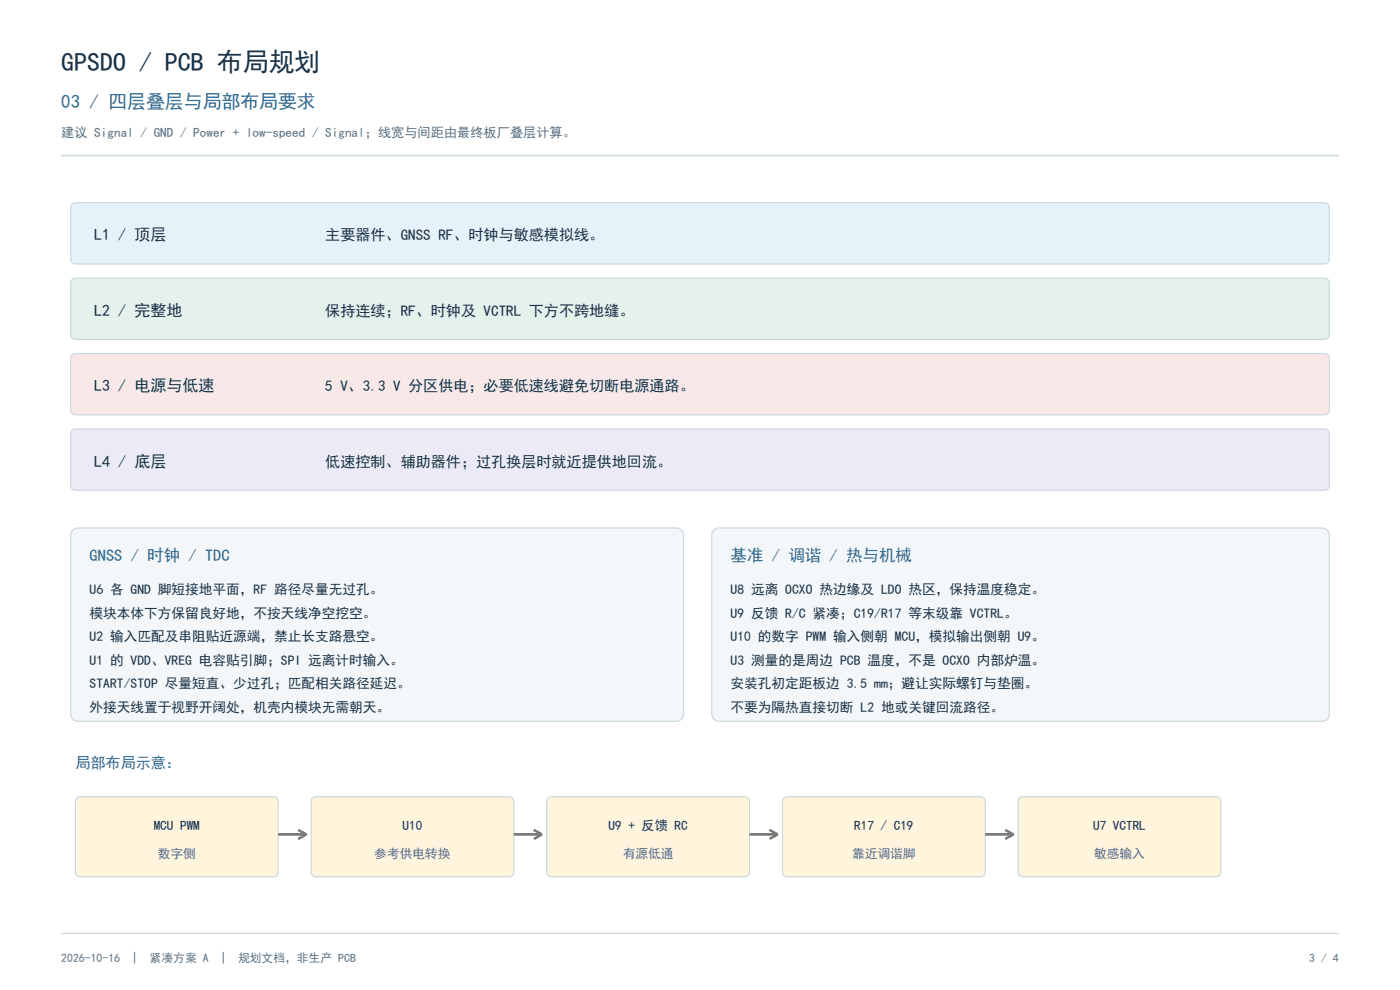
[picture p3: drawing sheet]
<svg xmlns="http://www.w3.org/2000/svg" width="297mm" height="210mm" viewBox="0 0 297 210" stroke-linecap="round" stroke-linejoin="round" font-family="sans-serif">
<defs><g id="words">
<text font-size="5.5" fill="#183146" x="13" y="15">GPSDO / PCB 布局规划</text>
<text font-size="4" fill="#236ea2" x="13" y="23">03 / 四层叠层与局部布局要求</text>
<g font-size="3.5" fill="#236ea2">
<text x="19" y="119">GNSS / 时钟 / TDC</text>
<text x="155" y="119">基准 / 调谐 / 热与机械</text>
</g>
<g font-size="3.4" fill="#183146">
<text x="20" y="51">L1 / 顶层</text>
<text x="20" y="67">L2 / 完整地</text>
<text x="20" y="83">L3 / 电源与低速</text>
<text x="20" y="99">L4 / 底层</text>
</g>
<g font-size="3.2" fill="#183146">
<text x="69" y="51">主要器件、GNSS RF、时钟与敏感模拟线。</text>
<text x="69" y="67">保持连续；RF、时钟及 VCTRL 下方不跨地缝。</text>
<text x="69" y="83">5 V、3.3 V 分区供电；必要低速线避免切断电源通路。</text>
<text x="69" y="99">低速控制、辅助器件；过孔换层时就近提供地回流。</text>
</g>
<text font-size="3.2" fill="#236ea2" x="16" y="163">局部布局示意：</text>
<g font-size="2.9" fill="#183146">
<text x="19" y="126">U6 各 GND 脚短接地平面，RF 路径尽量无过孔。</text>
<text x="19" y="131">模块本体下方保留良好地，不按天线净空挖空。</text>
<text x="155" y="126">U8 远离 OCXO 热边缘及 LDO 热区，保持温度稳定。</text>
<text x="155" y="131">U9 反馈 R/C 紧凑；C19/R17 等末级靠 VCTRL。</text>
<text x="19" y="136">U2 输入匹配及串阻贴近源端，禁止长支路悬空。</text>
<text x="155" y="136">U10 的数字 PWM 输入侧朝 MCU，模拟输出侧朝 U9。</text>
<text x="19" y="141">U1 的 VDD、VREG 电容贴引脚；SPI 远离计时输入。</text>
<text x="155" y="141">U3 测量的是周边 PCB 温度，不是 OCXO 内部炉温。</text>
<text x="19" y="146">START/STOP 尽量短直、少过孔；匹配相关路径延迟。</text>
<text x="155" y="146">安装孔初定距板边 3.5 mm；避让实际螺钉与垫圈。</text>
<text x="19" y="151">外接天线置于视野开阔处，机壳内模块无需朝天。</text>
<text x="155" y="151">不要为隔热直接切断 L2 地或关键回流路径。</text>
</g>
<text font-size="2.8" fill="#587084" x="13" y="29">建议 Signal / GND / Power + low-speed / Signal；线宽与间距由最终板厂叠层计算。</text>
<g font-size="2.8" fill="#183146">
<text x="32.6" y="176">MCU PWM</text>
<text x="85.4" y="176">U10</text>
<text x="129.1" y="176">U9 + 反馈 RC</text>
<text x="181.2" y="176">R17 / C19</text>
<text x="231.9" y="176">U7 VCTRL</text>
</g>
<g font-size="2.7" fill="#587084">
<text x="33.5" y="182">数字侧</text>
<text x="79.4" y="182">参考供电转换</text>
<text x="132.1" y="182">有源低通</text>
<text x="180.7" y="182">靠近调谐脚</text>
<text x="232.1" y="182">敏感输入</text>
</g>
<g font-size="2.5" fill="#587084">
<text x="13" y="204">2026-10-16</text>
<text x="28" y="204">|</text>
<text x="31.7" y="204">紧凑方案 A</text>
<text x="46.8" y="204">|</text>
<text x="50.5" y="204">规划文档，非生产 PCB</text>
<text x="277.7" y="204">3 / 4</text>
</g>
</g></defs>
<path d="M13 33h271" fill="none" stroke="#cbd7df" stroke-width=".3"/>
<path d="M15.3 43.3l.7-.3h265a1 1 0 0 1 1 1v11a1 1 0 0 1-1 1h-265a1 1 0 0 1-1-1v-11z" fill-rule="evenodd" fill="#e6f2fa" stroke="#cbd7df" stroke-width=".25"/>
<path d="M15.3 59.3l.7-.3h265a1 1 0 0 1 1 1v11a1 1 0 0 1-1 1h-265a1 1 0 0 1-1-1v-11z" fill-rule="evenodd" fill="#e5f2eb" stroke="#cbd7df" stroke-width=".25"/>
<path d="M15.3 75.3l.7-.3h265a1 1 0 0 1 1 1v11a1 1 0 0 1-1 1h-265a1 1 0 0 1-1-1v-11z" fill-rule="evenodd" fill="#f8e8e7" stroke="#cbd7df" stroke-width=".25"/>
<path d="M15.3 91.3l.7-.3h265a1 1 0 0 1 1 1v11a1 1 0 0 1-1 1h-265a1 1 0 0 1-1-1v-11z" fill-rule="evenodd" fill="#edeaf8" stroke="#cbd7df" stroke-width=".25"/>
<g fill="#f4f7f9" stroke="#cbd7df" stroke-width=".25">
<path d="M15.6 112.3l.9-.3h127a1.5 1.5 0 0 1 1.5 1.5v38a1.5 1.5 0 0 1-1.5 1.5h-127a1.5 1.5 0 0 1-1.5-1.5v-38l.1-.5z" fill-rule="evenodd"/>
<path d="M151.3 112.6l.7-.5 .5-.1h128a1.5 1.5 0 0 1 1.5 1.5v38a1.5 1.5 0 0 1-1.5 1.5h-128a1.5 1.5 0 0 1-1.5-1.5v-38z" fill-rule="evenodd"/>
</g>
<g fill="#fff4dc" stroke="#cbd7df" stroke-width=".25">
<path d="M16.3 169.3l.7-.3h41a1 1 0 0 1 1 1v15a1 1 0 0 1-1 1h-41a1 1 0 0 1-1-1v-15z" fill-rule="evenodd"/>
<path d="M66.3 169.3l.7-.3h41a1 1 0 0 1 1 1v15a1 1 0 0 1-1 1h-41a1 1 0 0 1-1-1v-15z" fill-rule="evenodd"/>
<path d="M116.3 169.3l.7-.3h41a1 1 0 0 1 1 1v15a1 1 0 0 1-1 1h-41a1 1 0 0 1-1-1v-15z" fill-rule="evenodd"/>
<path d="M166.3 169.3l.7-.3h41a1 1 0 0 1 1 1v15a1 1 0 0 1-1 1h-41a1 1 0 0 1-1-1v-15z" fill-rule="evenodd"/>
<path d="M216.3 169.3l.7-.3h41a1 1 0 0 1 1 1v15a1 1 0 0 1-1 1h-41a1 1 0 0 1-1-1v-15z" fill-rule="evenodd"/>
</g>
<path d="M59 177h6M63.2 176l1.8 1M65 177l-1.8 1M109 177h6M113.2 176l1.8 1M115 177l-1.8 1M159 177h6M163.2 176l1.8 1M165 177l-1.8 1M209 177h6M213.2 176l1.8 1M215 177l-1.8 1" fill="none" stroke="#a76c16" stroke-width=".5"/>
<path d="M13 198h271" fill="none" stroke="#cbd7df" stroke-width=".25"/>
<use href="#words"/>
</svg>
